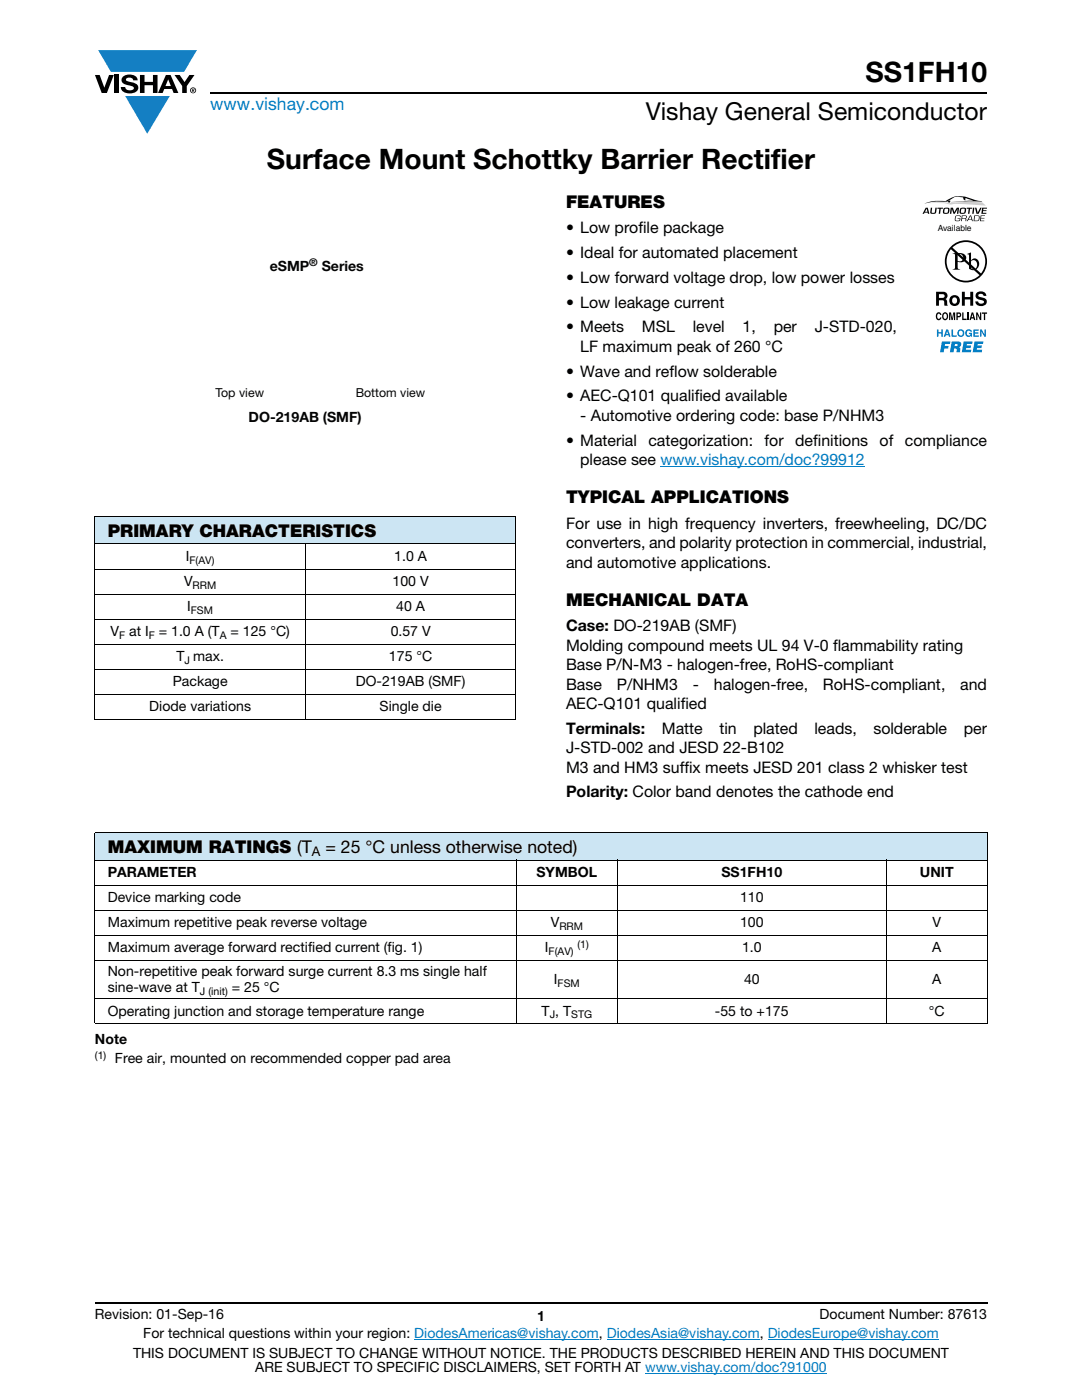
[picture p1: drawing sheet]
<svg xmlns="http://www.w3.org/2000/svg" width="216mm" height="279mm" viewBox="0 0 216 279" stroke-linecap="round" stroke-linejoin="round" font-family="sans-serif">
<defs><g id="words">
<g font-size="5.6">
<text x="172.7" y="16.4">SS1FH10</text>
<text x="53.3" y="33.8">Surface Mount Schottky Barrier Rectifier</text>
</g>
<text font-size="4.9" x="128.8" y="24">Vishay General Semiconductor</text>
<text font-size="3.5" fill="#007ec4" x="42" y="21.9">www.vishay.com</text>
<g font-size="3.5">
<text x="112.9" y="41.5">FEATURES</text>
<text x="112.9" y="100.4">TYPICAL APPLICATIONS</text>
<text x="21.5" y="107.2">PRIMARY CHARACTERISTICS</text>
<text x="112.9" y="120.9">MECHANICAL DATA</text>
<text x="21.5" y="170.3">MAXIMUM RATINGS (T</text>
<text x="64.9" y="170.3">= 25 °C unless otherwise noted)</text>
</g>
<g font-size="3.2">
<text x="112.9" y="46.6">• Low profile package</text>
<text x="112.9" y="51.5">• Ideal for automated placement</text>
<text x="112.9" y="56.5">• Low forward voltage drop, low power losses</text>
<text x="112.9" y="61.4">• Low leakage current</text>
<text x="112.9" y="66.3">• Meets</text>
<text x="115.8" y="70.2">LF maximum peak of 260 °C</text>
<text x="128.1" y="66.3">MSL</text>
<text x="138.2" y="66.3">level</text>
<text x="148.2" y="66.3">1,</text>
<text x="154.4" y="66.3">per</text>
<text x="162.6" y="66.3">J-STD-020,</text>
<text x="112.9" y="75.2">• Wave and reflow solderable</text>
<text x="112.9" y="80.1">• AEC-Q101 qualified available</text>
<text x="115.8" y="84">- Automotive ordering code: base P/NHM3</text>
<text x="112.9" y="88.9">• Material</text>
<text x="129.4" y="88.9">categorization:</text>
<text x="152.6" y="88.9">for</text>
<text x="158.7" y="88.9">definitions</text>
<text x="175.5" y="88.9">of</text>
<text x="180.6" y="88.9">compliance</text>
<text x="115.8" y="92.8">please see www.vishay.com/doc?99912</text>
<text x="112.9" y="105.5">For use in high frequency inverters, freewheeling, DC/DC</text>
<text x="112.9" y="109.4">converters, and polarity protection in commercial, industrial,</text>
<text x="112.9" y="113.3">and automotive applications.</text>
<text x="112.9" y="126">Case: DO-219AB (SMF)</text>
<text x="112.9" y="129.8">Molding compound meets UL 94 V-0 flammability rating</text>
<text x="112.9" y="133.7">Base P/N-M3 - halogen-free, RoHS-compliant</text>
<text x="112.9" y="137.6">Base</text>
<text x="123.1" y="137.6">P/NHM3</text>
<text x="138.3" y="137.6">-</text>
<text x="142.5" y="137.6">halogen-free,</text>
<text x="164.2" y="137.6">RoHS-compliant,</text>
<text x="191.6" y="137.6">and</text>
<text x="112.9" y="141.5">AEC-Q101 qualified</text>
<text x="112.9" y="146.4">Terminals:</text>
<text x="132.1" y="146.4">Matte</text>
<text x="143.6" y="146.4">tin</text>
<text x="150.3" y="146.4">plated</text>
<text x="162.5" y="146.4">leads,</text>
<text x="174.3" y="146.4">solderable</text>
<text x="192.3" y="146.4">per</text>
<text x="112.9" y="150.3">J-STD-002 and JESD 22-B102</text>
<text x="112.9" y="154.2">M3 and HM3 suffix meets JESD 201 class 2 whisker test</text>
<text x="112.9" y="159.1">Polarity: Color band denotes the cathode end</text>
</g>
<g font-size="2.8" fill="#040503">
<text x="53.8" y="54.1">eSMP</text>
<text x="64.2" y="54">Series</text>
<text x="49.6" y="84.2">DO-219AB (SMF)</text>
</g>
<g font-size="2.8">
<text x="37.1" y="112">I</text>
<text x="78.7" y="112">1.0 A</text>
<text x="36.7" y="117">V</text>
<text x="78.3" y="117">100 V</text>
<text x="37.4" y="122">I</text>
<text x="79.1" y="122">40 A</text>
<text x="22.1" y="127">V</text>
<text x="25.8" y="127">at I</text>
<text x="31.7" y="127">= 1.0 A (T</text>
<text x="35.2" y="132">T max.</text>
<text x="46" y="127">= 125 °C)</text>
<text x="77.6" y="132">175 °C</text>
<text x="78" y="127">0.57 V</text>
<text x="34.5" y="137">Package</text>
<text x="71" y="137">DO-219AB (SMF)</text>
<text x="29.8" y="142">Diode variations</text>
<text x="75.8" y="142">Single die</text>
<text x="21.5" y="175.1">PARAMETER</text>
<text x="107.1" y="175.1">SYMBOL</text>
<text x="143.9" y="175.1">SS1FH10</text>
<text x="183.6" y="175.1">UNIT</text>
<text x="21.5" y="180.1">Device marking code</text>
<text x="21.5" y="185.1">Maximum repetitive peak reverse voltage</text>
<text x="109.9" y="185.1">V</text>
<text x="147.7" y="185.1">100</text>
<text x="147.7" y="180.1">110</text>
<text x="186.1" y="185.1">V</text>
<text x="21.5" y="190.1">Maximum average forward rectified current (fig. 1)</text>
<text x="108.7" y="190.1">I</text>
<text x="148.1" y="190.1">1.0</text>
<text x="186" y="190.1">A</text>
<text x="21.5" y="194.8">Non-repetitive peak forward surge current 8.3 ms single half</text>
<text x="21.5" y="198">sine-wave at T</text>
<text x="46.2" y="198">= 25 °C</text>
<text x="110.5" y="196.4">I</text>
<text x="148.5" y="196.4">40</text>
<text x="186" y="196.4">A</text>
<text x="21.5" y="202.7">Operating junction and storage temperature range</text>
<text x="108.1" y="202.7">T , T</text>
<text x="142.7" y="202.7">-55 to +175</text>
<text x="185.3" y="202.7">°C</text>
<text x="18.9" y="208.3">Note</text>
<text x="22.9" y="212.1">Free air, mounted on recommended copper pad area</text>
<text x="18.9" y="263.3">Revision: 01-Sep-16</text>
<text x="107.2" y="263.6">1</text>
<text x="163.6" y="263.3">Document Number: 87613</text>
<text x="28.6" y="267.1">For technical questions within your region: DiodesAmericas@vishay.com, DiodesAsia@vishay.com, DiodesEurope@vishay.com</text>
<text x="26.5" y="271">THIS DOCUMENT IS SUBJECT TO CHANGE WITHOUT NOTICE. THE PRODUCTS DESCRIBED HEREIN AND THIS DOCUMENT</text>
<text x="50.9" y="273.8">ARE SUBJECT TO SPECIFIC DISCLAIMERS, SET FORTH AT www.vishay.com/doc?91000</text>
</g>
<text font-size="2.6" x="62.3" y="170.9">A</text>
<g font-size="2.5" fill="#040503">
<text x="43" y="79.2">Top view</text>
<text x="71" y="79.2">Bottom view</text>
</g>
<text font-size="2.1" fill="#040503" x="61.7" y="53">®</text>
<g font-size="2.1">
<text x="37.8" y="112.5">F(AV)</text>
<text x="38.4" y="117.5">RRM</text>
<text x="38.1" y="122.5">FSM</text>
<text x="23.8" y="127.5">F</text>
<text x="29.7" y="127.5">F</text>
<text x="43.8" y="127.5">A</text>
<text x="36.8" y="132.5">J</text>
<text x="111.6" y="185.6">RRM</text>
<text x="109.5" y="190.6">F(AV)</text>
<text x="115.2" y="189.2">(1)</text>
<text x="111.3" y="196.9">FSM</text>
<text x="39.9" y="198.5">J (init)</text>
<text x="109.7" y="203.2">J</text>
<text x="114" y="203.2">STG</text>
<text x="18.9" y="211.3">(1)</text>
</g>
<text font-size="1.7" x="187.2" y="46.2">Available</text>
</g></defs>
<g fill="#147fc3">
<path d="M19.6 10h19.7l-2.6 4.3h-1.1h-13.5z"/>
<path d="M25 19.2h8.9l-4.5 7.5z"/>
</g>
<g fill="#000">
<path d="M18.9 15h1l.9 2.5 1-2.5h.9l-1.4 3.6h-1zM22.9 15h.9v3.6h-.9zM24.6 15.3a2.1 2.1 0 0 1 2.8 .3l.1 .4h-.9a.79 .79 0 0 0-.7-.5 .79 .79 0 0 0-.8 .4l.3 .3 1 .2a1.08 1.08 0 0 1 1.2 1 1.08 1.08 0 0 1-1.1 1.2 1.73 1.73 0 0 1-2.4-1.2h.9a.96 .96 0 0 0 .8 .6 .96 .96 0 0 0 .9-.4 1.31 1.31 0 0 0-1.2-.6 1.03 1.03 0 0 1-1.1-.6 1.03 1.03 0 0 1 .2-1.1zM27.9 15h.9v1.3h1.7v-1.3h.9v3.6h-.9v-1.6h-1.7v1.6h-.9zM34.8 15h1.1l.9 1.4 1-1.4h1l-1.5 2.2v1.4h-.9v-1.4z"/>
<path d="M33.6 15.9l.5 1.3h-1.1zM33.1 15l-1.6 3.6h1l.3-.8h1.5l.3 .8h1l-1.6-3.6z"/>
<path d="M38.4 17.8h.2v.2h-.2zM38.3 17.7v.7h.1v-.3l.4 .3-.2-.3 .2-.2-.1-.2z"/>
<path d="M38.1 18a.46 .46 0 0 1 .9 0 .46 .46 0 0 1-.9 0zM37.9 18a.6 .6 0 0 0 1.2 0 .6 .6 0 0 0-1.2 0z"/>
</g>
<path d="M42 18.6h155M18.9 260h178.1" fill="none" stroke="#000" stroke-width=".36"/>
<path d="M131.8 93h40.8M82.7 267.3h36.8M121.1 267.3h30.5M128.7 274h36.3M153.2 267.3h34.1" fill="none" stroke="#007ec4" stroke-width=".2"/>
<path d="M18.9 103.1h84.1v5.5h-84.1z" fill="#cce5f3"/>
<g fill="none" stroke="#000" stroke-width=".2">
<path d="M18.9 103.1h84.1M18.9 108.6h84.1M18.9 113.6h84.1M18.9 118.6h84.1M18.9 103.1v5.4M18.9 108.6v34.9M60.9 108.5v35.2M103 103.1v5.4M103 108.6v34.9M18.9 123.6h84.1M18.9 128.6h84.1M18.9 133.6h84.1"/>
<path d="M18.9 138.6h84.1M18.9 143.6h84.1"/>
</g>
<g fill="#fff">
<path d="M34 50.7h53.9v34.1h-53.9z"/>
<path d="M184.1 39.2h12.9v31.1h-12.9z"/>
</g>
<g fill="#0160ae">
<path d="M187 65.8h.3v.5h.5v-.5h.3v1.4h-.3v-.6h-.5v.6h-.3z"/>
<path d="M189.9 65.8h.3v1.1h.7v.3h-1z"/>
<path d="M192.8 66a.68 .68 0 0 1 1.1 .2l-.8-.2a.55 .55 0 0 0-.2 .6 .55 .55 0 0 0 .4 .4l.4-.3h-.4v-.3h.6v.8h-.2v-.2a.71 .71 0 0 1-1 0 .71 .71 0 0 1 .1-1z"/>
<path d="M194.2 65.8h1.1v.2h-.8v.3h.7v.3h-.7v.3h.8v.3h-1.1z"/>
<path d="M195.6 65.8h.3l.5 1 .1-1h.2v1.4h-.3l-.6-1v1h-.2z"/>
<path d="M188 68.1h1.6v.6h-1l-.1 .3h.8l-.1 .5h-.8l-.1 .8h-.7z"/>
<path d="M192.3 68.1h1.8l-.1 .6h-1.1v.3h.9l-.1 .5h-.9l-.1 .3h1.1l-.1 .5h-1.8z"/>
<path d="M194.5 68.1h1.7l-.1 .6h-1l-.1 .3h.9l-.1 .5h-.9v.3h1.1l-.1 .5h-1.8z"/>
<path d="M189 66.1l-.2 .6h.4zM188.8 65.8h.4l.5 1.4h-.4v-.3h-.6l-.1 .3h-.3z"/>
<path d="M191.3 66.5a.47 .47 0 0 0 .9 0 .47 .47 0 0 0-.9 0zM191 66.5a.75 .75 0 0 1 1.5 0 .75 .75 0 0 1-1.5 0z"/>
<path d="M190.5 68.7v.4l.6-.1-.1-.3zM189.9 68.2l1.8 .1a.63 .63 0 0 1-.4 1l.3 .2v.8h-.7v-.6l-.3-.1h-.2l-.2 .7h-.7z"/>
</g>
<path d="M185.1 40.6l1.4-.2 3.1 .1a3.8 3.8 0 0 1 2.2-.1l2.8-.1a2.03 2.03 0 0 1 2.1 .7h-.2a41.3 41.3 0 0 0-7.1-.2 10.3 10.3 0 0 0-4.3-.2z" fill="#ccc"/>
<g fill="#000">
<path d="M189.1 40.3l.4-.3 .1 .2-.1 .2zM184.4 40.6h.1a12.3 12.3 0 0 1 4.3-.6 5.2 5.2 0 0 1 5.5-.2l1.7 .4-6.2 .1 4.3-.2-1.4-.6-.1 .6-.4-.4v-.3a2.78 2.78 0 0 0-2.7 .5 2.69 2.69 0 0 1-2.2 .3l-1.4 .1zM185.7 41.5h.3l-.1 .8a.35 .35 0 0 0 .3 .2 .35 .35 0 0 0 .3-.2l.2-.8h.2l-.1 .8a.72 .72 0 0 1-1.2 .2zM187.1 41.5h1.1l-.1 .2h-.4l-.1 1h-.3l.1-1h-.4zM190.7 43.1a.64 .64 0 0 1 1 .2h-.2a.49 .49 0 0 0-.6-.2 .49 .49 0 0 0-.2 .7 .49 .49 0 0 0 .6 .2l.2-.3h-.4v-.1h.6a.61 .61 0 0 1-.5 .6 .61 .61 0 0 1-.7-.3zM189.7 41.5h.4l.3 .9 .5-.9h.5l-.2 1.2h-.3l.2-1.1-.6 1.1h-.2l-.4-1-.1 1h-.3zM191.9 58.2h.6v1.1h1.1v-1.1h.6v2.8h-.6v-1.2h-1.1v1.2h-.6zM192.9 41.5h1.1v.2h-.4l-.2 1h-.2l.1-1h-.4zM194.2 41.5h.2l-.1 1.2h-.3zM194.5 41.5h.3l.3 1 .5-1h.3l-.6 1.2h-.5zM195.7 43h.8v.1h-.7v.4h.7l-.1 .1h-.6l-.1 .4h.7v.1h-.9zM196 41.5h1l-.1 .1h-.7v.4h.7l-.1 .1h-.6l-.1 .4h.7v.2h-1z"/>
<path d="M186.9 62.5l.4-.2 .3 .1 .2 .5-.6-.3a.66 .66 0 0 0 .1 1l.3-.2h.2a.54 .54 0 0 1-.4 .5 .54 .54 0 0 1-.6-.4zM189.4 62.4h.4l.2 1.2 .2-1.2h.4v1.5h-.3v-1.3l-.2 1.3h-.2l-.3-1.3v1.3h-.2zM192 62.4h.3v1.2h.6v.3h-.9zM193 62.4h.3v1.5h-.3zM195 58.4a1.15 1.15 0 0 1 1.8 .7h-.5l-.1-.2a.68 .68 0 0 0-.9-.1v.3l.2 .2a1.29 1.29 0 0 1 1.4 .9 1.17 1.17 0 0 1-1.1 .9 1.17 1.17 0 0 1-1.2-.9h.6v.1a.67 .67 0 0 0 1.1-.1l-.2-.2-.6-.2a.82 .82 0 0 1-.8-.5 .82 .82 0 0 1 .3-.9zM194.8 62.4h.3l.5 1v-1h.2v1.5h-.3l-.5-1.1v1.1h-.2zM195.9 62.4h1.1v.2h-.4v1.3h-.3v-1.3h-.4z"/>
<path d="M184.9 41.6l-.3 .7h.5zM184.7 41.5h.4l.3 1.2h-.2l-.1-.3h-.6l-.1 .3h-.3z"/>
<path d="M187.4 58.7v.8l.9-.1a.39 .39 0 0 0 0-.6zM186.8 58.2h1.4a.79 .79 0 0 1 .8 .4 .79 .79 0 0 1-.1 .9l-.3 .2a.98 .98 0 0 1 .4 1.2l.1 .1h-.6l-.2-1-.9-.1v1.1h-.6z"/>
<path d="M188.3 42.1a.45 .45 0 0 0 .9 0 .45 .45 0 0 0-.9 0zM188.3 41.6a.7 .7 0 0 1 1.2 .2 .74 .74 0 0 1-.4 .9 .74 .74 0 0 1-.9-.2z"/>
<path d="M190 49.4a3.9 3.9 0 0 1 5.3-.1 3.9 3.9 0 0 1 .4 5.3zM189.7 49.7l5.8 5.2a3.9 3.9 0 0 1-5.4 .1 3.9 3.9 0 0 1-.4-5.3zM188.5 52.2a4.2 4.2 0 0 0 8.5 0 4.2 4.2 0 0 0-8.5 0z"/>
<path d="M190.2 59.4a.63 .63 0 0 0-.2 .8 .63 .63 0 0 0 .7 .4 .63 .63 0 0 0 .3-.8 .63 .63 0 0 0-.8-.4zM189.4 60a1.1 1.1 0 0 1 2.2 0 1.1 1.1 0 0 1-2.2 0z"/>
<path d="M191.1 50.8v1.3a.75 .75 0 0 0 1.1-.7 .75 .75 0 0 0-1.1-.6zM190.1 50.5a2.81 2.81 0 0 1 2.5 .4 .97 .97 0 0 1-.1 1.2 .97 .97 0 0 1-1.2 .2l-.2-.1v1.1v.3l.5 .2h-1.5l.3-.1 .2-.4v-2.3l-.1-.2z"/>
<path d="M192.1 43.1l-.1 .5 .7-.1v-.4zM191.9 43h.7a.32 .32 0 0 1 .3 .3 .32 .32 0 0 1-.3 .3l.2 .1v.4h-.2v-.4h-.1h-.5l-.1 .4h-.1z"/>
<path d="M191.7 42.1a.44 .44 0 0 0 .8 0 .44 .44 0 0 0-.8 0zM191.7 41.6a.7 .7 0 0 1 1.1 .2 .74 .74 0 0 1-.4 .9 .74 .74 0 0 1-.9-.2z"/>
<path d="M193.8 52.2v1.3l.1 .1a.72 .72 0 0 0 .8 0 .72 .72 0 0 0 .3-.8 .72 .72 0 0 0-.4-.8 .72 .72 0 0 0-.8 .2zM193 50.7l.8-.3v1.6a.89 .89 0 0 1 1.1-.4 .89 .89 0 0 1 .5 1.1 1.23 1.23 0 0 1-.7 1.1 1.23 1.23 0 0 1-1.3-.2l-.1-2.6z"/>
<path d="M193.6 43.1l-.3 .7h.6zM193.6 43h.2l.3 1.1h-.1l-.1-.2h-.7l-.1 .2h-.2z"/>
<path d="M194.5 43.1l-.1 .9 .8-.1 .1-.7zM194.4 43h.9a.66 .66 0 0 1-.4 1.1h-.6z"/>
<path d="M188.4 62.6a.64 .64 0 0 0 .2 1h.1a.64 .64 0 0 0-.1-1zM188.2 62.4l.2-.1a.56 .56 0 0 1 .7 .4 .82 .82 0 0 1-.5 1.2h-.2a.89 .89 0 0 1-.2-1.5z"/>
<path d="M191.1 62.6v.5l.4-.1v-.3zM190.8 62.4h.6a.5 .5 0 0 1 .4 .4 .5 .5 0 0 1-.4 .5h-.3v.6h-.3z"/>
<path d="M194 62.7l-.1 .6h.3zM193.9 62.4h.3l.4 1.5h-.3v-.3h-.5l-.1 .3h-.3z"/>
</g>
<path d="M18.9 166.2h178.1v5.5h-178.1z" fill="#cce5f3"/>
<g fill="none" stroke="#000" stroke-width=".2">
<path d="M18.9 166.2h178.1M18.9 171.7h178.1M18.9 176.7h178.1M18.9 166.3v37.9M103.1 171.6v32.7M123.1 171.6v32.7M176.9 171.6v32.7M197 166.3v37.9M18.9 181.7h178.1M18.9 186.7h178.1M18.9 191.7h178.1M18.9 199.3h178.1"/>
<path d="M18.9 204.3h178.1"/>
</g>
<use href="#words"/>
</svg>
